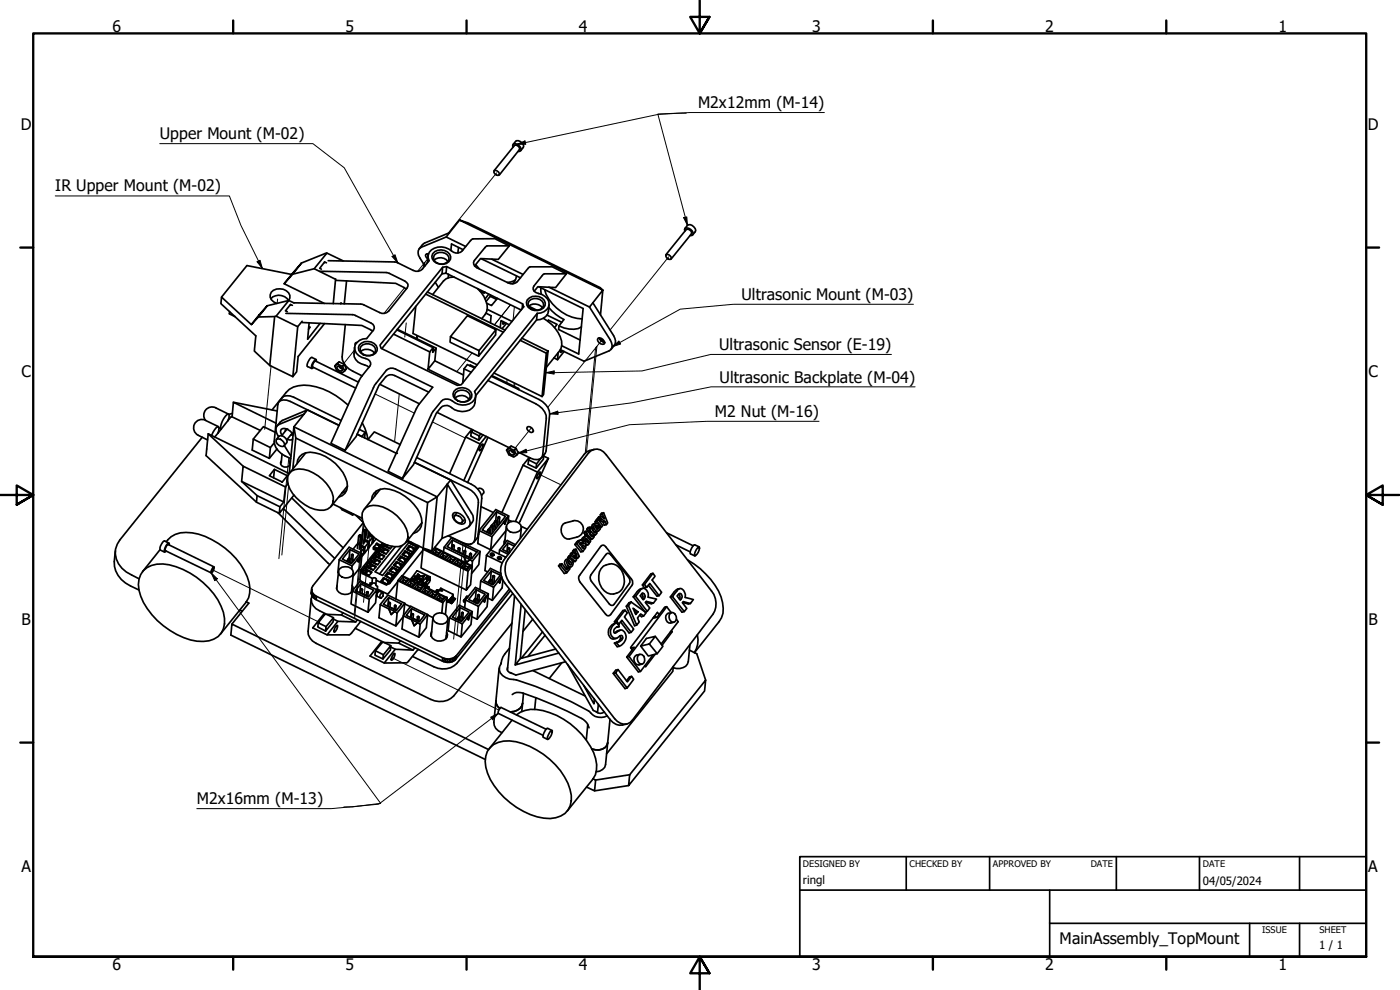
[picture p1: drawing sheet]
<svg xmlns="http://www.w3.org/2000/svg" width="420mm" height="297mm" viewBox="0 0 420 297" stroke-linecap="round" stroke-linejoin="round" font-family="sans-serif">
<defs><g id="words">
<g font-size="4.8">
<text x="33.7" y="9.6">6</text>
<text x="103.7" y="9.6">5</text>
<text x="173.7" y="9.6">4</text>
<text x="243.7" y="9.6">3</text>
<text x="313.7" y="9.6">2</text>
<text x="383.7" y="9.6">1</text>
<text x="209.5" y="32.5">M2x12mm (M-14)</text>
<text x="6.2" y="38.9">D</text>
<text x="47.9" y="41.8">Upper Mount (M-02)</text>
<text x="410.5" y="38.9">D</text>
<text x="16.6" y="57.5">IR Upper Mount (M-02)</text>
<text x="222.6" y="90">Ultrasonic Mount (M-03)</text>
<text x="215.8" y="105.1">Ultrasonic Sensor (E-19)</text>
<text x="6.4" y="113.1">C</text>
<text x="410.7" y="113.1">C</text>
<text x="216" y="114.8">Ultrasonic Backplate (M-04)</text>
<text x="214.6" y="125.1">M2 Nut (M-16)</text>
<text x="6.4" y="187.4">B</text>
<text x="410.7" y="187.4">B</text>
<text x="59.1" y="241.3">M2x16mm (M-13)</text>
<text x="6.4" y="261.7">A</text>
<text x="410.7" y="261.7">A</text>
<text x="318" y="283.4">MainAssembly_TopMount</text>
<text x="33.7" y="290.9">6</text>
<text x="103.7" y="290.9">5</text>
<text x="173.7" y="290.9">4</text>
<text x="243.7" y="290.9">3</text>
<text x="313.7" y="290.9">2</text>
<text x="383.7" y="290.9">1</text>
</g>
<g font-size="3.4">
<text x="241" y="265.4">ringl</text>
<text x="361" y="265.5">04/05/2024</text>
<text x="395.9" y="284.6">1 / 1</text>
</g>
<g font-size="2.7">
<text x="241" y="260.1">DESIGNED BY</text>
<text x="273" y="260.1">CHECKED BY</text>
<text x="298" y="260.1">APPROVED BY</text>
<text x="327.3" y="260">DATE</text>
<text x="361" y="260">DATE</text>
<text x="378.8" y="280.1">ISSUE</text>
<text x="396" y="280.1">SHEET</text>
</g>
</g></defs>
<!-- layer: Tweak Trail (ISO) -->
<g fill="none" stroke="#000" stroke-width=".3">
<path d="M149 51.9l-14.5 18.1M127.4 79.9l.1-1.2-2.2 2.7M128.4 77.6l-1.3 1.6-.1 1.2M200.7 77.1l-17.6 21.9M83.3 89.7l-.1 1.3M121.4 86.3l-6.1 7.7M121.9 96.9l-.4 4.2M153.2 91.4l-4.8 6.1M154.4 92l-.4 4.1M81.3 109.8l-1.9 19M102.3 110.2l-.1 .1M106.4 105.1l-3.3 4.1"/>
<path d="M112.6 118.2l11.7 5.7M119.8 118.2l-1.4 14.3M125 100.6v1M125.3 100.8v.9M141.7 105.9l-4.6 5.6M152.2 113.8l-.1 1.1M154.3 114.9l-.1 1M154.6 115l-.2 1M180.8 101.8l-2 2.6-3.2 31.5M86.7 137.3l-3 30.3M129.8 126.6l9.8 4.8M153.9 135.4l-.1 .1"/>
<path d="M159.5 128.3l-4.9 6.1M164.4 122.2l14.7-18.3-3.1 31.7M86.6 145.8l-2 20.7M109 156.8l-2.7 27.4M109.2 157.3l-2.8 28.2M161.5 142.2l6.8 3.3M63.8 171l31.6 15.5M111.1 160.1l-2 20.6M139 162.9l-2.9 28.9M139.8 163.2l-2.7 27.4M117.5 197.3l32.2 15.7"/>
</g>
<!-- layer: Visible (ISO) -->
<g fill="none" stroke="#000" stroke-width=".51">
<path d="M148.3 51.2a1.18 1.18 0 0 1 1.6 1.2 1.1 1.1 0 0 1-1.2-.1 1.1 1.1 0 0 1-.4-1.1zM148.3 51.2l6.1-7.5a1.1 1.1 0 0 1 1.5 1.2l-6 7.6M153.9 44.2l.2-.9a1.76 1.76 0 0 1 2.2 1.8l-.8 .4M154 43.4l.7-1a1.68 1.68 0 0 1 2.3 1.8l-.7 1M90.5 78.9l-5.2 6.2zM90.5 78.9l7.6-3-3.8 4.7-6.5 1.7M97.4 78.6v.3M98 78.9l-.6-.3-1.5 1.9 .6 .3M98.1 75.9l4.9 2.4M98.5 78.2l19.9 .4 1 .3 4.6 2.2a2.28 2.28 0 0 0 2.7-.3l2.1-2.6a2.86 2.86 0 0 1 2.6-4 5.6 5.6 0 0 1 4.7 1.5 2.35 2.35 0 0 0 2.6-.5l2.5-3 .7-.5 6.6-.1 4.3 2.2h-6.6l-3.8 4.4a1.47 1.47 0 0 0 .7 2.1l9.4 4.6a2.28 2.28 0 0 0 2.8-.4l3.1-3.9 .7-.5h6.6l4.3 2.1h-6.6l-.3 .1-2.8 3.5a1.45 1.45 0 0 0-.1 1.6 1.45 1.45 0 0 0 1.4 .7 3.1 3.1 0 0 1 2.5 4.8l-1.8 1-1.1 .1M128.2 76.1l.3 .6M128.3 76.1l.2 .3"/>
<path d="M128.5 76.8l-.2 2.1M128.6 76.2l-.8 .2-.1 .4 .7 .9M130.2 78.1a2.8 2.8 0 0 1 4.2 .4M130.4 76.5a2.72 2.72 0 0 1 4.3 .6 1.73 1.73 0 0 1-1.7 2.1 2.07 2.07 0 0 1-2.2-.4 2.07 2.07 0 0 1-.4-2.3zM130.5 75.5a3.2 3.2 0 0 1 4.8 1.5 2.68 2.68 0 0 1-4.3 1.9 1.92 1.92 0 0 1-1.3-1.5 1.92 1.92 0 0 1 .8-1.9zM133.9 71.1l5.9 2.9M134 80l-.1 2-1.2 .2M134.9 69.8l-1 1.3-7.5 3.1a2.03 2.03 0 0 0-.4 3.3l1.5 2.3M134.9 69.8l-7.5 3.1-1.6 1.8M137.6 74.3l-.2 1.6M137.9 66l-3 3.8M139 74.9l-3.5-1.7-.2 1.9"/>
<path d="M142.7 79.4l1.1 1.2M144.5 77.6l11.7 5.8M147.6 77.8l9.4 4.5M152.8 73.8l-3.3 4-5.3-.2-1.8 2.2M199.8 76.5a1.1 1.1 0 0 1 1.2 .1 1.1 1.1 0 0 1 .4 1.1 1.11 1.11 0 0 1-1.1-.1 1.11 1.11 0 0 1-.5-1.1zM199.8 76.4l6.1-7.5a1.16 1.16 0 0 1 1.6 1.3l-6.1 7.5M205.5 69.4l-.1-.5 .2-.4a1.83 1.83 0 0 1 2.4 1.8l-.4 .4h-.5M205.5 68.6l.8-1a1.72 1.72 0 0 1 2.4 1.9l-.8 1M68.9 93.5l-.1 .7 1.8 .8M75.4 97.4l-8.9-8.3-.2 2 10.5 9.7-.5 4.5 4.7 4.4M80.2 91.7l-4.8 5.7zM81.3 89.6a3.4 3.4 0 0 1 5.3 .6"/>
<path d="M82.4 95l-1.4 14.7M82.9 94.9l6.4 3.1 1.4-1.6M85.3 85.1l12 5.9M85.8 94l20 .4 5.6 2.6a1.39 1.39 0 0 1 .7 2l-2.1 2.6a3.1 3.1 0 0 0-3.4 3.5 3.8 3.8 0 0 0 3.1 2.5 1.56 1.56 0 0 1 1.3 2.2l-3.2 4.4-8.5 18.8 4.3 2.1 8.8-19.5 3.6-4.5a2.28 2.28 0 0 1 2.7-.4l11.2 5.5-4.2 5.1-.7 1.3-8.5 18.8 4.3 2.2M86.7 90.2l-3.8 4.7-5.4 .2M86.7 90.2a2.45 2.45 0 0 0-.3-2.6 2.45 2.45 0 0 0-2.4-.9 2.25 2.25 0 0 0-2.9 1.6 2.25 2.25 0 0 0 2 2.7M86.7 90.2l-6.5 1.5M86.7 90.2l1.6 .7M87.2 91.4v.2M87.5 82.3l-13.4-2.6-7.6 9.4M87.8 91.6l-.6-.2-1.5 1.9 .5 .2M89.3 98l-1.4 15"/>
<path d="M90.6 96.8l18 .8 3.2 1.8M92.6 98.1l.5 .1-.5 .6M92.8 96.8l-.5 5 3.8-4.8M94.3 80.6l6.5 3.1M95.9 81.4l20 .4 .9 .2 4.7 2.3a1.31 1.31 0 0 1 .7 2.1l-5.6 6.9a2.21 2.21 0 0 1-2.7 .5l-4.7-2.3-.9-.3-20.2-.3M97.4 97.1l-7.9 9.9-.5 4.6-1.1 1.4-6.9-3.3M100.7 83.8l-.7 7.3M100.8 84.1l17.9 .9 3.2 1.7M102.2 91.1l.2-.2-.1 .2M103.6 97.4l-.9 9.6a4.9 4.9 0 0 0 3.2 4.4l2.7 1.4M104 84.3l-.7 6.9M119.1 99l10.9 5.3"/>
<path d="M119.3 98.8l11.6 5.6M124.8 91.9l-.8 8.2 19.2 9.4M127.8 88.3l23.3 11.4M128.3 87.6l23.3 11.4M130.6 84.7l1 1.5M132.8 80.2l1.2-.2 22.8 11.2 .4 .9-18.8 23.3-1.2 .2-22.8-11.1-.4-.9zM132.8 80.2l-.1 2-18.1 22.4M133.9 82l22.5 11M134.6 82.3l-.1 1.1M136.3 83.1l-2.4 .5-.8 .7-3.2 4.1M140.3 94.7l8.5 4.2-5 6.3-8.6-4.2zM143.3 86.6a7.4 7.4 0 0 1 2.7 6.9l-1.4 2.1"/>
<path d="M144.1 87.4l1.2 .5M145.3 87.6v.3l.2-.3M145.9 94l1.5 .7-.2 2.2M145.9 90.3v.2M146.2 92.8l7.5 3.6M146.7 88.3l-1.1 1.3M147.1 88.4v.5M148.8 98.9l-.1 1.6-5.1 6.4 .2-1.7M149 89.8l-1.9-.9-1.2 1.5M149.3 89.5l-1.8 2.2-1.5-.7M151 96.5l-.1 .8 .6-.5M152 97l-1.3 1.6"/>
<path d="M152.8 97.5l-2.4-1.3-.3 2.1M154.7 84l-1.5 .6-1 .2M155 82.8l-.6 1.7-.6 .6M156.8 91.2l-.1 1.4M158.2 90a3.2 3.2 0 0 1 5.4 .9 2.74 2.74 0 0 1-4.2 1.9 2.02 2.02 0 0 1-1.2-2.8zM158.6 91.9a2.87 2.87 0 0 1 4.2 .5M158.7 91.9l2.5 1.2M158.7 90.3a2.72 2.72 0 0 1 4.4 .7 2.19 2.19 0 0 1-1.2 2 2.19 2.19 0 0 1-2.3-.2 1.61 1.61 0 0 1-.9-2.5zM161.2 94l-18.8 23.5a2.83 2.83 0 0 1-2.6 4 5.6 5.6 0 0 1-4.7-1.6 2.35 2.35 0 0 0-2.6 .5l-2.9 3.6-8.8 19.6 3.3-4.2 6.8-15.4 1.4-1.6a2.35 2.35 0 0 1 3.2-.1 4.7 4.7 0 0 0 6.8-.6l.4-2.8M161.2 94l-.2 2-18.3 22.7M161.7 86l13.3 6.6-1.3 13.6-5.1-2.5M162.3 86.3l.1 2"/>
<path d="M163.1 95.5a10.4 10.4 0 0 1 5.5 7.9l-.2 1-.4 .9-4 4.9M163.4 86.9a12.8 12.8 0 0 0 11.4 8.8M164.1 94.5l4.5 2.2M164.4 96.4l.2-.3-.1 .4M164.6 96.1l2.6 1.2-.8 1M164.7 92.3a14 14 0 0 0 4.5 3.6l-1.4 1.9-.2 1.1 6.5 3.1M164.7 86.2l12.2 5.9M164.8 91.4a3.7 3.7 0 0 1-3.8 4.6M167.8 97.8a7.4 7.4 0 0 0 6.7 .3M170 82.2l-3.2 4.1-5.4-.3-1.1 1.4M177.9 90.9l6.2 9.8a2.85 2.85 0 0 1-.7 4.1M177.9 90.9l-1 1.2 6.2 9.9a2.25 2.25 0 0 1-.3 3.3l-7.5 3.1-7.1-3.4"/>
<path d="M177.9 90.9l3-3.9-43-21 2.6 .9 39.6 19.4 .8 .7-.7 7.5M94.9 107.9l-1.3-.7-.9 .9a1.94 1.94 0 0 0-.4 1.9l1.2 .5M94.9 108.4v-.4h-.3a2.97 2.97 0 0 0-1.1 2.5l.5-.2M101.2 110a1.11 1.11 0 0 1 1.1 .1 1.11 1.11 0 0 1 .4 1.1 1.1 1.1 0 0 1-1.1-.1 1.1 1.1 0 0 1-.4-1.1zM101.3 109.2l1.5 .8 .5-.7 .6 1.4-.5 .6-.6-1.3M101.7 109.8l1 .9M101.8 108.6l-1.3 1.2 .6 1.4 1.5 .7 .8-.6M103.3 109.3l-1.5-.7-1.3 1.2M106.4 104.2a3.8 3.8 0 0 0 3.1 5.3l1.2 .7M107.1 102.7l-.5 .4v.5M107.6 114.7l-12.9-6.4a1.76 1.76 0 0 0-.9 1.8l12.9 6.3M107.8 103.6a3.2 3.2 0 0 1 5.4 .9 2.74 2.74 0 0 1-4.2 1.9 2.02 2.02 0 0 1-1.2-2.8z"/>
<path d="M108.2 105.5a2.85 2.85 0 0 1 4.2 .5M108.3 103.9a2.72 2.72 0 0 1 4.3 .7 2.13 2.13 0 0 1-1.1 2 2.13 2.13 0 0 1-2.3-.2 1.68 1.68 0 0 1-.9-2.5zM114 115.3l11.9 5.8M118.1 100.3l10.9 5.3M128.5 110.8l9.5 4.7M128.7 117.7l-10.2-5a2.28 2.28 0 0 0-2.7 .4l-2.1 2.5-6.8 15.4-3.3 4.1M129 105.6l-.5 5.2 2-2.5 8.6 4.2M129 105.6l1-1.3-.1 1.4 1-1.3-.4 3.9M135.2 101l-.1 1.7 8.5 4.2M136.2 117.5a3.2 3.2 0 0 1 5.4 .8 2.68 2.68 0 0 1-4.2 2 1.98 1.98 0 0 1-1.2-2.8zM136.6 119.4a2.8 2.8 0 0 1 4.2 .4M136.7 117.8a2.72 2.72 0 0 1 4.3 .7 2.19 2.19 0 0 1-1.1 2 2.19 2.19 0 0 1-2.4-.2 1.61 1.61 0 0 1-.8-2.5z"/>
<path d="M139.3 110.7l2.1 1M141 109.7l.2-.2 1.4 .7M142.4 110.4l-2.1-1-1 1.3-.4 4.2M146.4 114.2l14.4 6.9a5.3 5.3 0 0 1 3.2 4.4l-1.1 11a1.87 1.87 0 0 1-2.6 1.3l-4.9-2.2M147.4 112.9l14.4 7a5.5 5.5 0 0 1 3.2 4.3l-1.1 11-.3 .9-1 1.2M147.6 112.7l8 3.9v.3M148.3 111.9l14.4 7.1M155.6 116.6l-.1 .2M156.1 102.1l7.9 3.9M156.6 101.5l7.9 3.8M164.5 105.3l-1.4 13-.4 .7 1.3-13zM167.5 105.8l-.2 2.1"/>
<path d="M168.3 105l-.1 .7 .6-.5M169.3 105.5l-2 2.4-1.1-.5M179.5 101.5a1.46 1.46 0 0 1 1.8 1.7 1.41 1.41 0 0 1-1.8-1.7zM179.8 101.4a1.7 1.7 0 0 0 1.6 1.3l-1.5-1.3M60.7 131.2l-24.8 30.8a6.8 6.8 0 0 0 3.6 10.5l2.2 1.2M61.7 126.1a2.51 2.51 0 0 0-3.3 1.1 2.51 2.51 0 0 0 1.1 3.4l2.8 1.4M61.7 126.2l3.8 1.8M62.5 130.2l10.5 9.7M64.7 122.4l3.9 1.9M64.8 122.4a2.51 2.51 0 0 0-3.1 .6 2.51 2.51 0 0 0 0 3.1M65.4 130l.3-.9-.1-1a2.1 2.1 0 0 0-1.7 1.7l-.4 .9M65.4 130l-.9 1.1"/>
<path d="M68.4 126.2l.4-1.4-.1-.5-.2-.1-.8 .6-1 1.6a2.27 2.27 0 0 0-.3 2.3l-.7-.3M68.4 126.2l1-1.2 8.7 4.1M68.4 126.2l-3 3.8M69.7 125l.3-4.3 12.9 6.3M69.7 124.1l-1 .2M70 120.7l13.2 2.6M76 131.7l5.2 2.6M82.6 129.7l-3.5-1.7-3.1 3.7-.3 3.4 5.1 2.4 .4-3.2 1.1-1.4M82.9 131.9l.8-1a1.72 1.72 0 0 1 2.3 1.9l-.7 1M83.1 131.7a1.82 1.82 0 0 1 2.2 2.1 1.81 1.81 0 0 1-2.4-1.7zM83.1 134.7l-2.3 2.8M83.7 120.6l1-1.3a3 3 0 0 1 3.4-.1l14.3 7"/>
<path d="M84.4 138.4l-.2 .5a1.55 1.55 0 0 0 1.2 1.2 1.55 1.55 0 0 0 1.7-.7M84.6 136.3l-.2 2.6M85.3 133.7l2 3.2M86 128.7l-.3 .3-.1 .4M86.1 128.8l-1.6 1.9M87 138.6l.1 .3M87.1 137.5l-.2 1.7M87.6 130l-1.6 2M87.8 130.1l-.2 .4-.4 .1M87.8 131.7l-.4 .3-1.2-.2M87.9 130.5a2.79 2.79 0 0 0-3.5-1.7l-.1 1.1 .3 .7M88.2 128.1l.6 3.3-.9 9.3"/>
<path d="M88.2 128.1l43 21-2.9 1.7-39.5-19.4M88.2 128.1l-1.4 13.9M89.2 139.1a3.8 3.8 0 0 1 5.4-3.2 12.9 12.9 0 0 1 9.5 8.7 3.6 3.6 0 0 1-2.4 4.5M91.2 124.3l-7.5 3.1a2.39 2.39 0 0 0-.1 3.6M91.2 124.3l1.1-1.3-7.6 3.2-1.6 1.6M91.2 124.3l-3 3.8M91.7 135.9h.1M91.8 135.9l-4.9 6M101.7 127.6l-14.6-7.2a2.95 2.95 0 0 0-3.5 .2l-.2 .8-1.1 11a6.3 6.3 0 0 0 4.9 5.2M104.5 121.5a18.8 18.8 0 0 0-15-5.8l-1.4 .4-1.3 .7-5.1 6.2M107.8 128.8l1.8 .9M108.7 126.9l.8 1.7 .9 3.3 1.9-2.3 7.8 3.8"/>
<path d="M109.4 131.4l.2-1.7-1 1.3-1.4-.7 11.7 5.7M125 137.3l16.4 8a5.3 5.3 0 0 1 3.2 4.2l-1.1 11.1-.3 .9-1 1.2M131.2 123.7l21.5 10.6M139.8 131.1l4.3 2.1M141.6 128.8l-1.8 2.3-4.9 11M141.9 129l-.5 .6-.1 1.3 2.4 1.2 .1-1.3-2.4-1.2M144.3 130.2l-.5 .6M144.6 133.4l.2-.2a1.52 1.52 0 0 1-.7 2h-.2a2.13 2.13 0 0 1 .7-1.8zM145 130.5l-1.3 1.6M145.9 130.9l-1.8 2.3-4.9 11M146.4 131.2l-6.1 13.6M152.7 135.2a1.1 1.1 0 0 1 1.2 .1 1.1 1.1 0 0 1 .4 1.1 1.18 1.18 0 0 1-1.6-1.2z"/>
<path d="M152.9 134.5l1.5 .7 .5-.7 .7 1.4-.5 .7-.7-1.4M153.2 135.1l.7 .7 .5 .1M153.4 133.8l-1.4 1.3 .7 1.3 1.5 .7 .9-.5M154.9 134.5l-1.5-.7-1.4 1.3M158.2 128.2a1.21 1.21 0 0 1 1.3 .1 1.21 1.21 0 0 1 .4 1.4 1.37 1.37 0 0 1-1.7-1.5zM158.8 137.3l-1.8 2.3M159.1 137.4l-.5 .6M162.3 137.5l-1.3 1.7-.1 1.2-2.4-1.1 .1-1.3 2.4 1.2M163.1 136.8l1.5 .7M163.2 136.5l-.1 1.3-2.2 2.6M176.6 135.9a3.2 3.2 0 0 1 5.3 .5l31.7 40.9a6 6 0 0 1 .4 7l-24.2 31.8a3.2 3.2 0 0 1-5.3-.5l-31.7-40.9a6.2 6.2 0 0 1-.3-6.9zM178.3 134.9l-2.2 .7-.8 .7-24.2 31.8a6 6 0 0 0 .5 7l31.5 40.8a4 4 0 0 0 5.1 1.3"/>
<path d="M72.5 144.4l.5-4.5 12.7 6.2M72.5 144.4l4.7 4.3 6.8 3.4M72.5 144.4l12.7 6.2M77.2 148.7l-.2 2M82.4 140.8l3.8 1.9-1.5 1.9-3.9-1.9zM82.4 140.8l-.3 2.6M83.4 153.8l15.6 15.6M85 152.6l15.5 15M86.4 145.1l-.7 1-.5 4.5M86.8 142.1l-24.3-11.9-.7 6.5 15.2 14 6.8 3.3M86.8 142a4.2 4.2 0 0 1 4.3-1.2 11.9 11.9 0 0 1 8.9 8.3 3.3 3.3 0 0 1-4.1 4 12.3 12.3 0 0 1-9.4-7.7l-.1-2.4zM87.6 149.4l15.4 15"/>
<path d="M88.2 148.6l-4.4 5.4 .2-1.9 1.2-1.5M99.9 151.2l8.7 4.3M102.1 152.3l.6 .7 3.2 1.5 .2-.3M103.9 147.2l-1.2 .6M104.3 145.8l-4.9 6.1M105.3 153.8l.6 .7M106.9 154.7l2.1 1.9M109 156.8l-15.1 19a2.88 2.88 0 0 0-.4 2.5v-1.5M109.2 158.9l.6 .2-.4 3.8M109.3 158.9l-.4 .3 .6 .3-.1-.4M109.5 159l-.2 .1M109.9 152.3a7.5 7.5 0 0 1 8 1.4 9.7 9.7 0 0 1 4.5 7.5 3.4 3.4 0 0 1-4.1 2.8 11.9 11.9 0 0 1-9.5-7.7 3.3 3.3 0 0 1 1.1-4z"/>
<path d="M110 159.8l-.1 .4-.2-.1 .2 .2M110 159.9v.1M110 158.9l-.2 2.5M110.6 159.5l-.2 2.2M110.8 159.8l-.1 1.4M111.5 150a3.9 3.9 0 0 1 5.4-3.2 13.2 13.2 0 0 1 9.6 8.7 3.6 3.6 0 0 1-2.5 4.6M112.8 147.4l-.3 1.4M114.1 146.8l-4.8 6M126.6 156.9h.1M126.6 156.8l-4.9 6.1M128.3 150.8l-1.3 13.7M134.2 145.3l6.3 9.9a2.07 2.07 0 0 1-.4 3.2l-7.4 3.1z"/>
<path d="M135.3 144l-10.9-5.3 16 7.8a5.3 5.3 0 0 1 3.2 4.3l-1.1 11.1a1.8 1.8 0 0 1-2.6 1.3l-5.3-2.4M136 154a2.7 2.7 0 0 1 3.6 2.8 1.74 1.74 0 0 1-2.6-.2 2.01 2.01 0 0 1-1-2.6zM136.5 154.7a1.76 1.76 0 0 1 2.2 2 1.74 1.74 0 0 1-2.4-1.6zM137 154.1l-.7 .8M139.3 156l-.6 .7M140.8 158l.9-1.3a2.47 2.47 0 0 0-.2-2.8l-6.2-9.9-4.1 5.1-1.6 16.2M143.4 146.8l.2-.2a1.16 1.16 0 0 1 1.6 1.3l-.7 .7M143.6 159.3l.2 .1M143.7 159.7h.1M143.7 159.8l-.1 .2M143.8 159.2l3.8 1.8-.3 4-3.9-1.9zM144.3 152l3.8 1.8"/>
<path d="M146.4 158.9h.5l-.3 .3zM146.4 159.1l-.4 .5M146.4 159v.8M146.7 158.9h.1M146.9 159.1l-.1 1M147.4 157.7h.6l-.1 .2h-.3zM147.4 157.8l-.8 1M147.4 157.7l-.2 2.4M147.7 157.7h.1M148 157.8l-.2 2.1M148.5 156.4l.2-.1 .2 .3h-.3zM148.5 156.6l-.9 .9"/>
<path d="M148.5 156.4l-.3 2.5M148.7 156.4h.1M148.8 156.1l.6 .3M148.8 156.1l-.1 .2M149 156.5l-.3 2.2M149 153.6l2.7 1.3-4.3 5.4-2.7-1.3zM149 153.6l-.2 2.5M149.5 155.2l.2-.2 .2 .1v.3zM149.5 155.2l-.3 2.4M149.7 155.1h.1M149.8 156.6l.4 .2M150 155.2l-.3 2.2"/>
<path d="M151.8 159.2l-4.5 5.8M152 157.9l-.6 5.2M152.1 155.4l-.6 1.8M152.1 155.4l-.9 1.2M152.4 157a2.46 2.46 0 0 1 4.1 1.2 2.21 2.21 0 0 1-3.4 1.4 1.56 1.56 0 0 1-.7-2.6zM152.5 157l.2-2.2-.6 .6-.6 1.9-.3-.7-3.6 4.4M152.5 156l1 .4M152.7 154.8l-3.9-1.9-5 6.3M154.7 156.4l6.6-14.7 3.3-4.2-8.8 19.5M156.4 157.9l1.8 .9M156.5 158.4l-.4 3.1M161.3 141.7l-4.3-2.1-6.4 14.2"/>
<path d="M161.8 141.8l.3-.2a1.88 1.88 0 0 1-1 2l.1-.7zM172 156.3a2.51 2.51 0 0 1 3 1.8 2.51 2.51 0 0 1-1.8 3l-2.3 .6a2.59 2.59 0 0 1-2.4-1.9 2.59 2.59 0 0 1 1.2-2.9l2.3-.6M175.9 159.8l.4 .5-.7 .1M176.3 159.3l-.4 .5-.6 .1M176.4 159.4l.6-.1-.3 .5-.4-.5-.7 .1-.3 .5 .5 1.1M176.4 159.5l.6-.2 .3 .4-.4 .4 .7 .9 .4-.3M176.8 158.6l-.7 .2M177.1 158.2l-.6 .1-.4 .5 .4 .4-.2 .2M177.1 158.2l.4 .5 .4-.5 .2 .3-.3 .5 .4 .6 .4 .3 .3-.4 .2 .4-.5 .7-1.6-1.3 .2-.2-.4-.5zM177.2 159.1l-.7 .1M177.2 159.7h.1M177.8 159l.4 .5 .4 .1"/>
<path d="M177.9 158.2l-.7 .2M178.7 157.7h.5l-.4 .6zM178.8 157a1.19 1.19 0 0 0-1.3 1.3M179.2 156.4l1.3 1.7-.3 .1M179.2 157.7l-.6 .1M179.3 155.6l.7-.2-.2 .8-.2-.3-.7 .2-.3 .5 .3 .4M179.4 159.4l-1.1 .3 .5-.1M179.5 158l.4-.2-.1 .4M179.6 157.8h.3l.4 .5-.3 .6a.8 .8 0 0 1-.7 .5 .8 .8 0 0 1-.7-.4 1.26 1.26 0 0 1 .3-2l.9 .6-.8 1 .5 .1 .3-.5M179.6 155.9l-.4 .5-.6 .2M179.8 158.2l-.6 .2-.1 .3M180 155.4l.3-.5a1.37 1.37 0 0 0-1.2 1.2"/>
<path d="M180.1 156.1l.9 .6 .4 .9 .6-.2-.3-.9M180.8 154.3l.6 1.4-1.1-.8-.2-.4 .4-.5 .7-.2 1.2 3.1-.4 .5M181 156.7l.7-.2-1.7-1.1 .3 .5-.3 .6 .9 1.2-.4 .4M181.2 153.8l-.4 .5-.7 .2M200.1 159.9l7.9 3.9M34.6 165.3a8.6 8.6 0 0 0 1.8 8.5l1.3 1.1 4 2.1M43 171.2a9 9 0 0 1 9.8-1.2 23 23 0 0 1 14.3 13.8 6.2 6.2 0 0 1-4.4 8.5 16 16 0 0 1-11.7-3.1 21 21 0 0 1-9.3-12.1 6.7 6.7 0 0 1 1.3-5.9zM48 165l-5.2 6.5M49.9 162.5a7.3 7.3 0 0 1 7.8-2.6 22.6 22.6 0 0 1 17 14.8 7.1 7.1 0 0 1-.8 5.9M50.7 162.9l-1.3-.6-.9 .9a1.94 1.94 0 0 0-.4 1.8l1.3 .7M50.8 163.5l-.1-.6a2.99 2.99 0 0 0-1.4 2.7l.6-.3M64.1 170.2h.2v.3a1.45 1.45 0 0 1-1 1.4l.2-.9z"/>
<path d="M64.3 170.1l-13.8-6.7a1.78 1.78 0 0 0-.9 1.8l13.8 6.7M93.4 179.6l-.9 9.8a3.9 3.9 0 0 0 2.4 3.6l34.4 16.9a5.9 5.9 0 0 0 6.8-1.1l17.6-21.9M93.5 177.3l.1 1.4-.1-.4M93.6 178.8a3.5 3.5 0 0 0 2.3 4.4l1.8 .9M93.7 177.7l.2 .3-.1 1.1-.2-.4M93.9 178l.3 .4-.1 1-.3-.3M94.2 178.4l.4 .3-.1 1-.4-.3M94.6 178.7l.4 .2-.1 1-.4-.2M95 178.9l37.8 18.4v1.1l-37.9-18.5M101.2 175.8a2.31 2.31 0 0 0 3.1 2.5l.9-.3 .5-.6M101.6 171.5l-.6 5.2M102 170.6a2.46 2.46 0 0 1 4 1.2 2.21 2.21 0 0 1-3.3 1.4 1.56 1.56 0 0 1-.7-2.6z"/>
<path d="M104.5 167.7h.5l-.4 .2zM104.5 167.8l-.5 .6M104.5 167.8l-.1 .8M104.7 167.7h.1M104.8 167.4l.5 .4M104.8 167.4l-.1 .2M105 167.8l-.1 1M105 164.9l2.8 1.3-2.3 2.9-2.8-1.3zM105 164.9l-.2 2.5M105.5 166.4h.5l-.1 .3h-.3zM105.5 166.5l-.2 2.4M105.5 177.3l.1 .3"/>
<path d="M105.6 170.7l.1-.9-3.9-1.9-.3 4M105.6 176.6l.3 .6M105.7 175.6l.2 .5v1.1M105.7 169.8l1.5-1.9 .4 .7 .6-1.9 .4-.6-.3 3.9-2.3 2.9M105.7 166.4h.1M105.7 177.3l-.4 3.9 5.1 2.5M105.7 177.3l5.1 2.5M105.9 167.9l.3 .2M106 166.5l-.2 2.2M106 171.9l-.5 5.8M107.1 163.3l-1.1 1.5M107.3 164.6l.3-3.8 .3-.3 .6 .2-.4 .4-.3 3.7"/>
<path d="M107.4 163.4l-.3-.1 .3 .1M107.4 163.1l-.1 .3M107.4 163v.2M107.9 160.5l.6 .2-.4 3.8M108 177.7l.2 .1M108.1 160.6l-.5 .2 .5 .3v-.4M108.1 160.6h-.1M108.1 166.6l-.6 1.9M108.1 165.8l1.2-1.4-.2 2-.5 .6M108.2 166.7l-1 1.2M108.2 163.8l1 .5 .3-.2M108.2 163.9l1 .4"/>
<path d="M108.2 163.5l1.3 .6M108.3 175.2l3.8 1.9-1.5 2-3.9-1.9zM108.3 175.2l-.4 2.6M108.3 176.8h.4l.1 .2zM108.3 171.1l-.3 2.7 .3 .5M108.3 176.8l-.2 1.1M108.3 174.4l2.8 1.3M108.4 161.7v.1M108.5 163l.4-3.8 .3-.3 .6 .2-.3 .4-.4 3.7M108.6 176.8h.1M108.5 171.4l.2 .7 3.1 1.4-.2 1.6-.5-.2v.8a1.13 1.13 0 0 1 1.7-.5M108.6 161.8l-.2-.1 .2 .1"/>
<path d="M108.6 166.1l-3.8-1.9-3 3.7M108.6 161.5v.3M108.6 161.5h.1M108.6 161.5v.1M108.6 178l1.3 .7M108.7 161.4l-.1 .1M108.7 171.1l.2 .7M108.8 176.9l-.2 1.3M108.8 175l-.8-.5-2.3 2.8M108.8 174.9l4.3 2.1M108.9 171.8l-.1-.7 .3 .7M108.9 171.8l1.8 .8"/>
<path d="M108.9 171.6v.1M109.2 166h.1M109.5 170.2a1.28 1.28 0 0 1 0 1.8M109.5 161.8l1.3 .7M109.5 170.2l-.7 .9M109.5 170.1v.1M109.6 170.1l.2 .6M109.6 170.3l-.7 .9M109.7 160.1v.1M109.7 170.7h.1M109.8 170.9l1.7 .8M109.8 170.8l-.8 .9"/>
<path d="M109.9 171.5l.2 .1M110 172.3l.5 .2M110 177.7l-.1 1M110 169.5l.4 .7M110 169.5l.7-.9 .4 1.4M110.2 177.5l.3 .3-.5-.1zM110.2 170.2l1.9 .9M110.3 177.6h.1M110.4 178.9l.2 .1M110.4 164.4l.2 .1M110.5 177.7l-.1 1.3M110.6 162.8l-.2 2-1.1 1.2 .2-1.9z"/>
<path d="M110.7 160.6l1.1 .5 .2-.1M110.7 160.6l1.1 .5M110.7 168.5l.1 .1M110.8 162.5l-.3 .2-1-.5 1 .5M110.8 160.3l.8 .3M110.9 168.5l.1 .6M110.9 168.6l-.7 .9M111.1 169.2l-.7 .9M111.1 169.3l1.7 .8M111.1 169.9l.3 .1M111.1 170l-.4 .4M111.3 170.7l.5 .2"/>
<path d="M111.3 170a.79 .79 0 0 1 1.3 .3M111.3 170l-.4 .5M111.4 171.9a.8 .8 0 0 0-1.4-.3l-.3 .5M111.5 168.6l-.2-.7 .3 .7M111.5 168.6l1.8 .9M111.6 168.5l.7-.9 1.8 .9M111.7 162.8l.2 .1M111.8 173.5l.8-.1 .4 .3-.1 .4M111.9 161.1l-.3 2-1 1.4 .2-2zM112 166.9l.1 .1M112.1 161.1l-.2 1.8 .9-1.2M112.1 166.9l.2 .7"/>
<path d="M112.1 167.1l-.7 .8M112.3 164l1 .6M112.3 164l-.2 .3M112.4 168.3l-.4-1.3-.7 .9 .2 .7M112.4 168.3l.2 .1M112.4 168.3l-.4 .5M112.5 169.1l.5 .2M112.6 166.3l.7-.9a1.48 1.48 0 0 1 0 1.8M112.6 166.4l.2 .6M112.8 166.8l-.1 .1M112.9 163.2l1.1 .6zM112.9 163.2l.2-.2 1.1 .6"/>
<path d="M112.9 167l-.3-.7 .2 .6 1.8 .9M112.9 163.3l-.6 .7M112.9 178.8l.1 .1M113 178.9h.1M113.1 177l-.4 3.9-2.3 2.8 .4-3.9zM113.2 164.9l-1.1-.6-.1 .5 .9 .3M113.3 165.3v.1M113.4 177.2l-.4 .4M113.5 165.3l.1 .6M113.5 165.5l-.8 .9M113.5 177.2l.2 .1a1.5 1.5 0 0 0-.7 1.6M113.7 166.7l.2 .1"/>
<path d="M113.8 167.4l.5 .3M113.9 164.6l.7-.8 .1 .1 .3 1.2-.4 .5M113.9 164.7l.1 .6M113.9 163.8l-.7 1M114 168.6a.83 .83 0 0 0-1.4-.1l-.3 .4M114 165.3l-.1-.7 .1 .1 .2 .7M114 165.3l1.9 .9M114.2 163.6l-.2 .2M114.4 174.4l1.8 .9M114.6 163.7v.1M114.7 177.8l-1-.5-.6 .9-.1 .7 1 .4M114.7 162.9l-6.4 8v.3l.2 .2"/>
<path d="M114.7 163.6l.2 .7M114.7 163.9l-.7 .8M114.8 174.6l.5 .3M114.9 164.5l1.7 .8M114.9 164.4l-.7 .9M114.9 178.8l-.5 .6M115 178.8v.1M115 165.1l.2 .1M115 178l-.1 .7M115.1 178.1l-.4-.3a1.54 1.54 0 0 0-.7 1.6h.5M115.1 165.8l.5 .3M115.1 173.3l-.8 1.1 1.9 .9"/>
<path d="M115.1 173.8l.1-.3 1.7 .8M115.1 173.3l-.8 1.1M115.1 173.8a1.11 1.11 0 0 1 1.4 1l-.4 .4M115.1 173.3l1.9 .9M115.1 173.8l-.5 .7M115.2 163.1l.1 .7M115.2 165.2a.8 .8 0 0 1 1.3 .3M115.2 165.2l-.4 .5M115.3 167.1l-.7-.6-1.1 .8M115.3 163.8l-.2-.7-6.6 8.3M115.3 163.2l.2 .6M115.3 163.8l1.9 .8"/>
<path d="M115.4 166.9l-1.8-.9-.7 .9M115.7 172.8l1.8 .9M115.7 163.4l-.3 .3M115.9 172.9l.6-.7a1.13 1.13 0 0 1 1.3 1l-.4 .5M116.1 173l.5 .3M116.2 163.6l-.3 .4M116.3 175.2l-.3 .4-3.1-1.5-.1 1.5 .5 .3v.9l2.7 1.3 .6-.1M116.4 164.3l.5 .2M116.4 172.3l.1-.4 1.7 .8M116.4 171.7l.1 .2-.9 .9M116.5 163.6l-.4 .5M116.5 174.7h.1"/>
<path d="M116.6 174.9l-.4 .4M116.6 179.3l3.9 1.9-1.6 2-3.8-1.9zM116.6 179.3l-.3 2.6M117 171.2l1.7 .9M117.2 171.3l.5-.7a1.03 1.03 0 0 1 1.4 1M117.3 171.4l.6 .2M117.3 174h-.1l-.7 .9M117.3 173.8l-.1 .2M117.7 163.9l-.5 .7-1.9-.8-.4 .5 1.8 .8-.8 1.1-1.9-.9-.4 .6 1.8 .9-.8 1.1-1.8-.9-.5 .5 1.9 .9-.9 1.1-1.8-.9-.4 .5 1.8 .9-.9 1.1-1.8-.9-.4 .5 1.8 .9-.9 1.1-1.8-.9-.2 .3M117.7 170.7v-.4l1.7 .8M117.7 170.1l-.9 1.1M117.7 173.2h.1"/>
<path d="M117.9 173.3l-.4 .4M118.2 172.6l-1.8-.9-.8 1.1 1.9 .9M118.2 169.6l1.8 .9M118.6 169.8l.5 .2M118.6 172.5l-.2-.1-.7 .8M118.6 172.3l-.1 .1M119 169v-.4l1.7 .9M119 168.5l-.9 1.1M119 169a1.03 1.03 0 0 1 1.3 1M119 169l-.6 .7M119.1 171.5v.1M119.1 171.6l-.4 .5"/>
<path d="M119.1 171.7l-.4 .4M119.3 174.6l-2.7 3.4M119.4 174.2l1.2-1.5 11.2 5.5M119.4 174.2l13.5 6.6M119.4 174.2l-.6 5.6M119.6 171l-1.9-.9-.9 1.1 1.9 .9M119.6 168l1.7 .9M119.9 168.2l.5 .3M119.9 170.8l-.8 .8M119.9 170.6l-.1 .2M120.3 167.4v-.3l1.7 .8M120.3 166.9l-.9 1"/>
<path d="M120.3 167.4a1.11 1.11 0 0 1 1.4 1l-.4 .4M120.3 167.4l-.5 .7M120.3 169.9l.1 .1M120.3 170l-.3 .5M120.5 170.1l-.5 .4M120.6 174.5l1.1 .6M120.7 163.6l-6.8 8.6M120.8 169.4l-1.8-.9-.9 1.1 1.9 .9M120.8 166.4l1.8 .8 .4-.3M121 173.1l1.6 .8-.9 1.2-1.7-.8zM121 173.1l.1 .8M121.1 173.9l-.5 .6-.6-.2"/>
<path d="M121.1 173.9l.8 .4M121.1 173.9l-.1 .8M121.2 169.2l-.9 .8M121.2 166.6l.5 .3M121.2 169l-.1 .1M121.5 165.8l.1-.3 1.7 .8M121.5 165.3l.1 .2-.9 .9M121.5 165.8a1.24 1.24 0 0 1 1.4 .9M121.5 165.8l-.5 .7M121.6 168.3h.1M121.7 168.5l-.4 .4M122 164.8l1.9 .9"/>
<path d="M122.1 162.4l1 .6 .3-.3M122.1 167.8l-1.8-.9-.9 1 1.9 1M122.2 175.4l.6 .2 .5-.6-.1 .8M122.3 164.9l.6-.7a1.08 1.08 0 0 1 1.3 .9M122.3 162.2l4.7 2.3M122.4 167.6l-.8 .9M122.5 165l.5 .2M122.5 167.4l-.1 .2M122.6 162.3l.5 .7M122.6 173.9l-.7 .4-.4 .6M122.7 162.7l-7.9 9.9-2.2-1 6-7.5M122.8 175.6l1 .6"/>
<path d="M122.8 164.2l.1-.3 1.7 .8M122.8 163.7l.1 .2-.8 .9M122.9 166.7h.1M122.9 166.7l-.3 .5M123.1 174.2l1.7 .8-1 1.2-1.6-.8zM123.1 174.2l.2 .8 .8 .4M123.3 163.2l1.9 .9M123.4 166.2l-1.9-.9-.8 1.1 1.9 .9M123.6 162.8l-.3 .4 1.9 .9M123.6 173.8l.2-.1 .2 .1-.2 .2zM123.6 173.8l.2 .2M123.7 173.6l-.3 .3 .9 .5"/>
<path d="M123.7 173.6l.8 .2-.2 .6M123.7 173.6l.4-.1 .5 .4M123.7 173.6l-.3 .3M123.7 162.9l-.3 .3M123.8 163.4l.5 .2M123.8 166l-.2-.1-.7 .9M123.8 165.8l-.2 .2M123.8 162.9l-.2 .4M124 174.1l.1 .1M124 174v.1M124 173.7l-.2 .3M124.1 175.4l-.5 .6"/>
<path d="M124.1 165.1h.1M124.2 165.1l-.4 .6M124.3 172.9l.6 .1-.4 .3zM124.3 172.9l.6 .1M124.3 174.3v.1M124.3 165.3l-.4 .4M124.3 176.5l.7 .1 .5-.5-.1 .7M124.4 173.9l-.3 .3M124.4 173.9l-.4 .1 .1 .2M124.7 164.6l-1.9-.9-.8 1.1 1.9 .9M124.8 173.6l.1 .6M124.8 173.4a1.15 1.15 0 0 0 .7 1.1 1.15 1.15 0 0 0 1.2-.1"/>
<path d="M124.8 173.4l2 1zM124.8 173.5l-.1 .2M124.8 175l-.7 .4M124.9 173.2a1.17 1.17 0 0 1 1.5-.4 1.17 1.17 0 0 1 .6 1.4 1.18 1.18 0 0 1-1.5 .4 1.18 1.18 0 0 1-.6-1.4zM124.9 173.5l2 .8M125 173.8l.2 .1zM125 173.2v.1M125 176.6l.8 .5M125 173.1l2.1 1M125 164.4l-.2-.1-.7 .9M125 173.9h.2M125 164.2l-.1 .2"/>
<path d="M125.2 173l-.4 .5M125.2 173a1.18 1.18 0 0 1 1.2-.1 1.18 1.18 0 0 1 .7 1.1M125.2 173l1.9 1M125.2 164.1l.2-.4-9.1 11.5M125.2 173l-.1 .1M125.3 174.7l.6 .1M125.3 172.3l.6 .3-.7 .1zM125.3 175.2l1.7 .8-1 1.3-1.7-.8zM125.3 175.2l.2 .9 .8 .4M125.3 163.7l-.2 .3M125.6 173l.3 .1zM125.7 173.1l.1 .1"/>
<path d="M125.9 172.6l-.6-.3-.1 .4M125.9 163.9l-8.9 11.2-.7 .1M125.9 174.8l-.6-.2 .1 .4M125.9 174.8l-.4 .3M126.3 175.4l.6 .2-.5-.2M126.3 175.4h.1M126.5 175.2l.6 .2-.4 .1zM126.5 175.2l.5 .2-.3-.2-.1 .2M126.6 177.5l.6 .2 .4-.6v.8M126.7 175.4v.1M126.7 175.5h.1M126.8 174.4l-.2 .1"/>
<path d="M126.8 172.8l.6-.1-.1 .5zM126.8 174.8l-.1 .3 .4-.2 .2 .2-.3 .1 .2-.2-.3 .2-.3-.1zM126.8 175.2l-.4 .1M126.8 175.2h.1M126.9 175.3h.1M126.9 174.9l-.3 .2 .5-.2 .2 .2M126.9 165.1l-6.1 7.7M126.9 175.4h.1M126.9 164.8l-.5 5.6 13.6 6.6M126.9 164.8l13.6 6.6M127 173.3l.2 .5M127 175.4h.1"/>
<path d="M127 176l-1.2 1.1 .2 .2M127 164.5l2.6 .8M127.1 175.2h.1M127.1 173.8v.3M127.1 175.2h.2M127.1 164.5l-.2 .3M127.2 177.7l1 .6M127.4 172.8h-.7M127.5 176.3l1.7 .8-1 1.2-1.6-.8zM127.5 176.3l.1 .8 .9 .4M127.6 164.8l1.6 .9 .3-.4M127.6 164.8l.7 .1"/>
<path d="M127.6 176.1l.4-.9 .2 .2-.1 .7 .3-.2 .4 .2-.3 .4M127.6 164.7v.1M127.7 175.6l.1 .6M128 173.4l.3 .4-.3-.3-.3 .2zM128 173.4h.1M128 174.6l-.4 .5M128 173.5l.3 .3M128 173.4l-.3 .3M128.2 173v.4l.2-.2-.1 .2 .2 .1 .2-.2-.2 .3-.5-.3zM128.2 174.3l-1.1 1.5M128.2 173l-.2 .3M128.2 165l1 .7"/>
<path d="M128.3 173.4l.2 .1M128.4 173.2l-.2 .2-.1-.1M128.4 173.2v.1M128.5 177.5l-.5 .6M128.6 165v.2M128.7 173.3l-.2 .2M128.7 173.3h.1M128.7 178.5l.6 .3 .6-.6-.1 .8M128.8 176.1v.2M129 173.3l-2 2.5M129 173.2l-2.1 2.6M129 173.2l.1-.1-.2 1.1"/>
<path d="M129 174.2v-.9l-.1 1.3-.8 .9M129 173.3l-.7 1.1M129.1 173.1l-3.9-1.9-2.1 2.7M129.2 177.1l-.7 .4M129.2 165.2l-.2 .3M129.3 178.8l1.1 .6M129.7 177.3l1.7 .9-1 1.2-1.7-.9zM129.7 177.3l.2 .9 .8 .3M129.7 165.9l.7 .2 .5-.6-.1 .8M130.4 166.1l1 .6M130.4 164.3l9 4.4M130.7 177.5v.1"/>
<path d="M130.7 178.5l-.5 .7M130.7 164.6l1.7 .9-1 1.2-1.7-.8zM130.7 164.6l.2 .9 .8 .4M130.9 179.6l.7 .3 .4-.7v.9M131 177.1l.7 .2M131.4 177.7l-.3 .1M131.4 178.2l-.7 .3M131.6 179.9l.8 .4M131.6 177.4l-.5 .1-.3-.2-.1 .2h.8M131.7 165.9l-.5 .6M131.8 178.1l2.2 1.1M131.9 178.4l1.6 .8-.9 1.3-1.7-.9z"/>
<path d="M131.9 178.4l.1 .8 .8 .4M132 177l-1 .1 .3 .2 .5-.1M132 166.9l.6 .3 .4-.7v.9M132.3 177h.2l.3 .3h-.5zM132.3 177.2h.5M132.3 176.6l-1 1.2M132.3 176.5l3.6 1.8M132.4 165.5l-.7 .4M132.6 167.2l.8 .4M132.7 161.5l-3.1 3.8M132.9 165.7l1.7 .8-1 1.3-1.6-.9zM132.9 165.7l.1 .8 .9 .5"/>
<path d="M133.3 164.2l6 2.9 .7 1.7 1-.9 .8 .4-.1 1.4M133.5 179.2l-.7 .4-.4 .7 .2 .2M133.9 179.2h.3M134.1 168l.6 .3 .6-.7-.2 .9M134.6 166.5l-.7 .5-.5 .6 .2 .2M134.7 168.3l1.1 .5M135 179.9l-.5 .7-.4-.3M135.1 166.8l1.7 .8-1 1.2-1.7-.8zM135.1 166.8l.2 .8 .8 .4M135.1 179.9l-.2 .2M135.2 179.7l.8 .8M135.4 179.5l-.3 .3"/>
<path d="M135.4 179.5l-.1 .2M135.5 179.2l.5 .7 .3 .1M135.5 179.2l-.1 .2M135.5 164.6l.2 .1M135.7 179.1l-.1 .2M135.8 162l7.3 3.6-1.6 2-7.3-3.6zM135.8 162l-.4 2.6M135.8 178.9l.2-.3-1.5 1.9v-.5M135.8 178.9l.9 .7M135.8 163.6l.3-.1 .2 .2-.2 .2zM135.8 178.9l-.3 .3M135.8 178.3h.1"/>
<path d="M135.8 163.7l-.1 1.1M135.9 178.3v.6M136 163.6h.1M136.1 168l-.5 .6M136.2 164.9l1.2 .6M136.3 169.1l.6 .2 .5-.6v.8M136.3 163.8l-.1 1.2M136.7 179.6h-.5l-.5-.6 .4 .6 .4 .3M136.7 179.6l-.2 .2M136.8 167.6l-.7 .4M136.9 169.3l1.1 .6M137.3 167.9l1.6 .8-.9 1.2-1.7-.8z"/>
<path d="M137.3 167.9l.1 .8 .8 .4M137.5 164.5h.5l-.1 .2zM137.5 164.5l-.1 1.1M137.7 164.4h.1M137.9 165.7l1.3 .7M138 164.6l-.1 1.2M138.2 169.1l-.4 .6M138.5 170.2l.6 .2 .5-.7-.1 .8M138.9 168.7l-.7 .4M139.1 170.4l.9 .4M139.3 167.1l1.7 .8M139.3 165.3l-.2 1.1"/>
<path d="M139.3 168.6l2.2 1.1M139.3 165.3h.5l-.2 .2zM139.3 167.1l.7 1.7M139.4 179.9l.3 .2M139.4 179.9l-.3 .2M139.4 168.9l1.8 .8-1.1 1.3-1.6-.8zM139.4 168.9l.2 .8 .9 .5M139.4 165.2h.1M139.8 165.4l-.2 1.3 1.3 .5M140 179.2l.3 .1-.3-.2-.6 .8M140.5 179.1l-.4-.2-.1 .2M141 166.2l-.2 1.1"/>
<path d="M141 167.9l-1 .9M141 166.1l.5 .1-.5 .2zM141.2 169.7l-.7 .5-.5 .6 .1 .2M141.2 163.2l-.1 .1M141.2 166h.1M141.3 163.2l-.1 .2M141.5 169.7l.2 .1M141.5 166.2l-.1 1.2 .2 .2M141.7 169.8l-.5 5.6-1.2 1.6 .5-5.6zM142.4 179.8l.2-.2 .2 .2-.1 .2zM142.4 179.9l-.5 .6M142.4 179.8l-.1 .8"/>
<path d="M142.6 179.8h.1M142.7 179.5l.6 .3M142.7 179.5l-.1 .1M142.9 179.9l-.2 1M142.9 177l2.7 1.3-2.3 2.9-2.6-1.3zM142.9 177l-.2 2.5M143.4 178.5l.2-.1 .2 .1v.2zM143.4 178.5l-.3 2.5M143.6 178.5h.1M143.7 160.3l-.2 .2M143.9 178.6l-.3 2.2M144 176.9l.3-2.6 3.8 1.9-.3 3.9-1.4-.7"/>
<path d="M144.1 165.5l-8.6-4.2-2.2 2.9-.2 1.4M144.1 165.5l-.4 3.9-2.2 2.7M144.1 165.5l-2.3 2.8M146 178.7l-.6 1.9M146 178.7l-1 1.3M146.6 178.2l-3.9-1.9-3 3.7M146.9 174.2l-.5 .6M146.9 174.1l-.1 .9M146.9 174.1h.5l-.1 .2zM147.1 174h.1M147.2 166.1l.8-.1 .3 .3-.1 .3-.8 .1-.3-.3zM147.2 173.8l.6 .3"/>
<path d="M147.2 173.8l-.1 .2M147.3 165l4.3 2.2M147.3 165l-1.3 1.6M147.4 174.2l-.1 1M147.4 171.3l2.8 1.3-2.3 2.9-2.7-1.3zM147.4 166.4h.6v.3l-.3 .1zM147.4 171.3l-.2 2.5M147.9 172.8h.5l-.1 .2zM147.9 172.8l-.2 2.4M148.1 172.8h.1M148.3 174.4l.4 .1M148.4 172.9l-.2 2.2"/>
<path d="M149.4 167.2l.8-.1 .3 .2-.1 .4-.8 .1-.3-.3zM149.6 174.4l.9-1.4-.6 1.9M149.6 167.5h.5v.3h-.2zM149.9 165l2.6 1.4M150.3 172.1l-3.1-1.6-2.9 3.8M150.6 173.2l-.6 1.8-.4-.6-1.5 1.8M150.7 168.9l-4.7-2.3-.5 4.6 .9 .4M150.9 174.1l-.2 2.3-2.9 3.7M151.6 161.9l-.3 .6v.7l.2-.3M151.6 167.1l.2 .1M152.1 165.5h.2M152.4 162.9l-.3 2.6"/>
<path d="M152.5 164.5l-.2 1.2M152.5 164.5l.5 .1-.5 .1zM152.5 166.2v.1M152.6 166.2l-.1 .1M152.7 164.4h.1M152.8 176.8l-15.8 19.9M152.8 165.8h.1M153 164.6l-.2 1.2M153.2 177.2l-16.4 20.5M153.9 178.1l-16.8 21a5.9 5.9 0 0 1-6.9 1l-6.4-3.1M154.4 163.9l-2-1-1.6 2 2 .9M154.4 178.8l-2.1 22.3"/>
<path d="M154.7 163.4l-2.5-1.2-2.3 2.8-.1 1.2M168.3 169.7l-.7 .1M168.7 169.1l-.7 .2-.4 .5 1.8 2.3 .7-.2M168.7 169.1l1.4 1.9 .6-.8 .4 .4-1 1.3-1.8-2.2zM170.4 167.9a.71 .71 0 0 1 .6-.3 .71 .71 0 0 1 .6 .5 1.26 1.26 0 0 1-.3 2 1.35 1.35 0 0 1-.9-2.2zM170.6 168.6l.3 .6M170.6 168.3a.83 .83 0 0 1 .8 1.1l-.2 .1-.4-.4zM170.7 170.2l-.6 .1-.3 .3M170.8 167.6a1.33 1.33 0 0 0-1.4 1.2 1.33 1.33 0 0 0 1 1.4M171 167.1l1.7 1.4h-.9M171.3 170.1l-.5 .1M171.4 166.7l-.4 .4-.6 .2"/>
<path d="M171.8 166.2l.7 1.4-1.1-.9-.6 .1-.4 .5 .4 .3M172 165.8l-.2-.4 .4-.5 .6-.1 1.1 2.1-.4 .5M172.1 165.7l-.3 .5-.7 .1M172.5 165.2l.7 1.4-1.1-.9-.7 .2-.3 .4 .2 .4M172.8 164.8l-.3 .4-.7 .2M172.9 167.6l.6-.2-1.1-.9 .6 1.4-.3 .6M173.2 163.2l-.7 .2M173.9 163.1l.3-.3a.4 .4 0 0 1 .3 .4 .4 .4 0 0 1-.3 .4zM173.9 162.2l.6-.2 .4 .5v.6l.3-.2a.99 .99 0 0 1 .3 1.7l-.6 .9-1.7-2.3zM174.2 162l-.8 .4-.9 1 1.8 2.2 .6-.1M174.5 162l.6-.1 .3 .5M174.6 163.9l.1 .2"/>
<path d="M174.9 163.6l.4 .3-.3 .6-.4-.6zM175.1 161.9l.7-.9h.4l1.1 1.3-.3 .5M175.1 162.4l-.2 .6M175.9 160.9a1.59 1.59 0 0 0-1.5 1.1M176.1 161.7l-.3-.1-.4 .8-.6 .1M176.1 161.7l-.5 .1M176.1 161.7a1.07 1.07 0 0 0 .2 1.8l.4-.2 .1-.7v.2M176.1 160.5l.3 .3-.4 .1M176.3 160.3l-.8 .3M176.4 160.8l.2-.2 .9 1.1h.2l.6-.7-.3-.4-.6 .2M176.4 163.5l-.6 .1M176.6 162.4l-.2 .4-.2-.1 .1-.7 .3 .4-.5 .1"/>
<path d="M177 160l.7 .7M177.7 161.7l-.7 .2M178 160.6l-.6 .2M178.6 160.6l-.5 .1M180.3 163.9l.7-.3 .8 .5 7.7 9.6a1.7 1.7 0 0 1 .1 2l-6.3 8.7-.8 .4-.8-.5-7.6-9.7a1.7 1.7 0 0 1-.2-2zM181.1 169.8a3.9 3.9 0 0 1 6.1 3 3.8 3.8 0 0 1-.8 4.3 3.8 3.8 0 0 1-4.2 .8 5.2 5.2 0 0 1-1.1-8.1zM182.1 166.1l.4-.1 .8 .5 5.4 6.7a1.7 1.7 0 0 1 .1 2l-4.5 6.1-.7 .4-.8-.5-5.3-6.8a1.7 1.7 0 0 1-.1-1.9zM190.1 179.1l.7-.2 1.2-1.6a1.24 1.24 0 0 1 1.3-.8 1.24 1.24 0 0 1 1.1 1.2l.1 1.5 2.5 .6-.9 1.2M190.1 179.1l3.4 4.5M190.8 178.9l3.4 4.5-.6 .2M192.5 178.2l.4 .5-.1 .9M192.8 178a1.05 1.05 0 0 1 .8 .9 1.05 1.05 0 0 1-.6 1l-.8-1.2z"/>
<path d="M192.9 176.5a3.9 3.9 0 0 0-2.8 2.6M193.4 175.4l.7 .8-.7 .2-.6-.9 2.5-3.3 .7-.2 .6 .9-.9 1.1 2.9 3.7-.8 1M194.6 175.6l2.6 3.3 .6-.2-2.8-3.6-.9 1.1M196 172l-2.6 3.4-.6 .1M201.8 179l-.6 .1M202.9 163.5l4.2 2.1M203.5 178.5l.4-.4a1.05 1.05 0 0 1 .8 .9 1.05 1.05 0 0 1-.5 1.1l-1-1.3zM203.5 176.9l.5-.3a2.18 2.18 0 0 1 1.6 2.6l2.5 .7-.9 1.2-2.1-.6-.3 .3 1.3 1.7-.7 1-3.6-4.5zM203.6 178.3l.4 .5-.1 .9M204 176.6a3.6 3.6 0 0 0-2.8 2.5l3.5 4.6 .7-.2M206.4 168a21.3 21.3 0 0 1 10.5 12.8 6.3 6.3 0 0 1-1.1 5.7l-7.4 9.3M209.4 164.4l.5-.3a2.82 2.82 0 0 1-1.4 2.7 2.37 2.37 0 0 1 .9-2.4z"/>
<path d="M209.8 164.1l-1.3-.6a2.7 2.7 0 0 0-1.3 2.7l1.3 .6M71.9 183.1l.8 .3M73.9 180.6l.8 .4-5.1 6.2M73.9 180.6l-7.7 9.6M95.5 186.9l2.4 1.1-.2 1.3-2.3-1.2 .1-1.2 2.2-2.8 2.4 1.2-.2 1.3-2.2 2.7M97.2 184.3l.2 .2M97.5 184.3h-.3l-3.3 4.1 4.3 2.1 6.9-.1 3.2-4M100 185.7l1.4 .7M100.1 185.3l-2.2 2.7M100.9 187.8l.3-.2a1.88 1.88 0 0 1-.9 2.1v-.9zM102.4 184.5l4.3 2.1M103 183.9l-.6 .6-4.4-.2"/>
<path d="M106.6 188.5l8.3 4.1M107.3 186l-.6 .6-5.3-.2-3.2 4.1M112.6 195.2l2.5 1.3-.2 1.2-2.4-1.1zM114.4 192.7l.2 .1M114.7 192.7h-.3l-3.3 4.1 4.2 2.1h6.7l.3-.2 3.3-3.8M115.1 196.5l2.2-2.8-.1 1.4-2.3 2.6M116.4 181.8l.2 .1M116.6 182.7l1.8 .8M116.6 180.9v1.1M116.7 180.8l.5 .2-.5 .1zM116.7 182.6l.7 1.7M116.9 180.8h.1"/>
<path d="M117 182.2l1.3 .5M117.2 181l-.2 1.2M117.2 194.1l1.4 .7M117.3 193.7l-2.4-1.1-2.3 2.6M118.1 196.2l.3-.2a1.95 1.95 0 0 1-1 2.1l.1-.8zM118.4 183.4l-1 1M118.4 181.7l.5 .1-.5 .1zM118.4 181.8l-.1 1.1M118.6 181.7h.1M118.8 183l.2 .1M118.9 181.8l-.2 1.3M119.6 193l4.4 2.1"/>
<path d="M120.2 192.3l-.6 .7-4.3-.2M121 185.1l-2.2 2.7M121.5 181l-5.1-2.5-2.3 2.9-.4 3.9 5.1 2.5 .4-3.9-.8-.4-1 .9-.8-1.7-2.5-1.3M121.5 181.2l1.7 .8M121.5 181l-2.3 2.9M121.5 181l-.4 3.6M123.3 185.2l.1 .1M123.5 182.6l3.9 1.9-1.5 2-4-1.9zM123.5 182.6l-.3 2.7M123.6 184.2l.5 .1-.2 .2zM123.6 184.3l-.2 1M123.8 184.1h.1"/>
<path d="M124 185.5l1.2 .6M124.1 184.3l-.1 1.3M124.5 194.4l-.5 .7-5.4-.3-3.3 4.1M125.3 186.9l-1.7-.9 .7 1.7M125.3 185l.5 .2-.5 .1zM125.3 185.1l-.1 1.1M125.3 186.8l-1 1M125.5 185h.1M125.7 186.4l.2 .1M125.8 185.2l-.1 1.2M128.3 184.4l-5-2.5-2.3 2.9-.4 3.9 5.1 2.5 .4-4-.8-.3-1 .9-.7-1.8-2.6-1.2M128.3 184.4l-.3 3.9-2.3 2.9"/>
<path d="M128.3 184.5l1.6 .8-.5 5.6M128.3 184.4l-2.2 2.8M129.4 190.7l-.1 .1M129.4 190.6l-.1 .1M129.5 189.5a2.17 2.17 0 0 0 .5 2.3 2.17 2.17 0 0 0 2.3 .5 1.82 1.82 0 0 0 1.7-2.6M130.4 184.5a2.46 2.46 0 0 1 4 1.2 2.37 2.37 0 0 1-2.1 1.6 2.37 2.37 0 0 1-2.3-1.4v-.7zM132.6 183.9l.3-3.1 1.3-1.6-.5 5.2M132.8 197.3l.5 .2-.1 1.1-.4-.2M133.3 197.5l.6 .2-.2 1-.5-.1M133.9 197.7h.5l-.2 1h-.5M133.9 191.2l.1 .3M133.9 190.7l.2 .5"/>
<path d="M134 180.4l.4 .3M134.4 197.7h.5l-.1 1h-.6M134.4 185.8l-.5 5.8M134.7 180.3l-.3 .4-.4-.1M134.8 180.1l.8 .7M134.9 197.7l.5-.1-.1 1.1h-.5M134.9 185.3l3.8 1.9-.3 3.9-3.9-1.9zM135.4 197.6l.5-.1-.1 1.1-.5 .1M135.6 180.8l-.1 .2-.8-.7 .8 .8M135.6 180.8l-.1 .2M135.9 197.5l.4-.2-.1 1-.4 .3M136 180.5h-.4l-.6-.6 .8 .8"/>
<path d="M136 180.5l-.1 .1M136.3 197.3l.4-.3-.1 1-.4 .3M136.3 180l-.1 .2-.4-.2-.4-.6 .4 .7 .4 .2M136.3 180l-.1 .2M136.7 197l.3-.3-.2 1-.2 .3M137.5 185.2l-.5 .6M137.5 185.1h.5l-.1 .2zM137.5 185.2l-.1 .8M137.7 185.1h.1M137.8 184.8l.6 .4M137.8 184.8l-.1 .2M138 185.2l-.1 1"/>
<path d="M138 182.3l2.8 1.3-2.3 2.9-2.7-1.3zM138 182.3l-.2 2.5M138.5 183.9l-.2 2.4M138.6 183.8h.4l-.1 .3h-.3zM138.7 187.2l1.5-1.9 .4 .7 .6-1.9 .5-.6-.3 3.9-3 3.7M138.7 183.8h.1M138.9 185.3l.4 .2M139 183.9l-.2 2.2M139.4 182.4l.3-2.4 3.9 1.9-.4 3.9-1.7-.8M139.6 180.4l-.5-.3v.5l.5 .2M141.2 184l-.7 1.9M141.2 184.1l-1 1.2"/>
<path d="M141.7 183.5l-3.8-1.9-3 3.7M143.6 181.9l1.4-1.9 .4 .7 .6-2 .6-.5-.4 3.8-3 3.8M143.7 180l.4 .2M150.4 199.1a2.71 2.71 0 0 0 1.4 4.2l1.1 .5 1.3 .1a104.3 104.3 0 0 1 22.8 9.6 3.9 3.9 0 0 0 5.2 1.2M150.4 198.9v.2M152.9 194.5a7.2 7.2 0 0 0-2.5 4.6M156.4 181.3l-1.8 18.2M157.6 182.9l-1.5 14.7M159.9 185.8l-2.9 3.6M162.8 189.6l-6.3 7.9M163.6 190.6l-5.2 6.4M166.8 194.7l-10.7 2.9-1.5 1.9 13.1-3.6"/>
<path d="M168.6 198.9l-3.8 4.7M169.7 198.6l-14.9 4-1.7-.8M170.3 199.3l7.8 13.9 1.2 .5 .3-2.4M185 186.9a2.61 2.61 0 0 0-2.4 2 2.61 2.61 0 0 0 1.3 2.9l1-.2M185 186.9l.8 1.1M185 186.9a2.53 2.53 0 0 0-1.8 2.2 2.53 2.53 0 0 0 1.4 2.5l.7-.2 .8-.7a.7 .7 0 0 1 .8 .5 .7 .7 0 0 1-.3 .8l-.9 .6-.6 .1M185 192.8l.9 1.1M185 192.8l-.6 .2M185 186.4l-.6 .1M185.1 192.7l-.7 .3 .8 1 .7-.1M185.1 192.7l-.1 .1M185.7 187.2l-.3 .1"/>
<path d="M185.8 188a1.4 1.4 0 0 0-1.5 1.8l.5 .1 1.6-.9a2.55 2.55 0 0 1 1.5 2.4 2.55 2.55 0 0 1-1.5 2.3l-.5 .2M185.8 188l-.7 .1M186 190.9l.2 .7M186.2 189l-1 .3-.8 .6M186.2 191.6l-1 1.1M186.2 186.6l2.6 3.3 .6-.2M186.9 191.4l-.7 .2M187.6 183.1l-.7 .1-2.5 3.3 .3 .4M187.6 183.1l.7 .8-.9 1.2 2.8 3.7-.8 .9-2.8-3.6-.9 1.1-.7-.8zM188.6 181.7l-.6 .2M189.4 194.5l.9-.3-2.2 3 3.5 4.4 .6-.1-3.4-4.5-.7 .2M189.4 180.6l-.6 .2-.8 1.1 2.4 5.9 .7-.2"/>
<path d="M189.4 180.6l4.5 3.2-.7 1-.9-.6-1 1.2 .5 1.2-.7 1-2.5-5.9zM190 182.5l1.5 1.1-.7 .8zM190.4 183.4l.4 .4M191.5 183.6l-.9 .3M191.6 196.5l.5-.2a1.63 1.63 0 0 1 1.3 1.2 1.63 1.63 0 0 1-.5 1.7 1.59 1.59 0 0 1-1.5-.9 1.59 1.59 0 0 1 .2-1.8zM192 184.6l.5 .4 .7-.2M192 196.3l-1 .3a1.57 1.57 0 0 0-.7 1.7 1.57 1.57 0 0 0 1.5 1.2l.9-.3M192.3 193.9l2.6-.7 2.3 2.9-2.6 .7zM193.7 180.7l1.8 .5 .6-.2-2.1-.5-.3 .3 1.3 1.6-.8 1M194.9 193.2l1.8-2.3-2.7 .7-1.7 2.3M196 185.5l1.2-.3 2.3-3 .6-.2-11.3 15M196 196.5l-3.8 5"/>
<path d="M196.2 185.1l.3 .2M196.5 184.8l.3 .4M196.6 196.3l-2.9 3.8-.2-.3M196.7 190.9l2.2 3-1.7 2.2M197.8 184.4l-.5-.6-8.1 10.5 .5 .7M200.1 182l1.3 1.8M201.2 184l.4-.2a1.53 1.53 0 0 1 1.4 1.3 1.53 1.53 0 0 1-1.1 1.6 1.77 1.77 0 0 1-.7-2.7zM201.5 189.2l.2 .3-3 4.1M201.5 183.8l-1 .2a1.57 1.57 0 0 0-.7 1.8 1.57 1.57 0 0 0 1.5 1.1l.9-.2M201.7 189.5l-.5 .2M202.1 199.9l-.2 1.5-19.8 24.8M203 185.8l.5 .7-5.1 6.7"/>
<path d="M204.9 180.8l1.7 .4 .6-.1M206.9 195.1l1.5 .7M207.1 193.3l-.5 5.2a3.3 3.3 0 0 1-4.6 1.8M208.4 195.8l.7 .3 2.7 8M209.3 190.4a7.1 7.1 0 0 1-.9 5.4M148.8 210.2l.1 .9 .4 .8 .7 .7M149.8 200.5l-1.6 16.2a3.2 3.2 0 0 0 2.4 3.1M152.3 200.3a1.31 1.31 0 0 0 1.3 1.7M153.7 216.1l-6.8 8.5M153.7 208.4l1.4-.6h1.2a97.9 97.9 0 0 1 19.2 8.5l.7 .7 .6 1.4M155 214.5a9.7 9.7 0 0 1 10-.6 22.7 22.7 0 0 1 13.8 13.7 7.1 7.1 0 0 1-.8 6.1M156.8 211a3.3 3.3 0 0 1-3.6 2.6"/>
<path d="M156.8 211l-.2 2.5M157.1 208l-.3 3M160 201.2l15.6 7.6M160.8 209.3l-.3 3.5M163.9 218.8l-13.5-6.5-.8 1-.1 .7 13.5 6.6M165.2 219.4l.5-.2-.1 .9-.6 1.2-.6 .6a1.68 1.68 0 0 1 .4-2zM165.7 219.2l-1.3-.6a2.7 2.7 0 0 0-1.3 2.6l1.2 .7M175.2 205.7l3 5.5 .2-1.5M176.4 217.3l-.4 4.7M178.9 213.5a1.85 1.85 0 0 0 2.5 .1M183.1 215.8l-1.4 13.6a2.83 2.83 0 0 1-2.8 2.2M184.7 201.9l-.7 .1"/>
<path d="M185.5 200.9l-.7 .2-.8 .9 3.6 4.6 .6-.2M185.5 200.9l2.8 3.7 1.2-1.7 .7 .9-2 2.6-3.5-4.5zM189.5 202.9l-.6 .2-.9 1.2M211.8 204.1l-.3 3.2-22.8 28.4 .3-3.2zM146.6 224.9l-77-37.7-.3 3.3 76.4 37.4M147.1 224.3a9 9 0 0 1 9.8-1.2 22.7 22.7 0 0 1 14.2 13.7 6.2 6.2 0 0 1-6 8.8 22.1 22.1 0 0 1-16.8-9.9 10.6 10.6 0 0 1-2.1-10.2zM178 233.7l.8 .3-.4 3.3-2.4-1.2M178 233.7l-7.8 9.6M182.4 222.9a3.3 3.3 0 0 1-4.8 1.8M188.7 235.7l-10.3 1.6M189 232.5l-10.2 1.5"/>
</g>
<g fill="#000">
<circle cx="86.1" cy="128.8" r=".25"/>
<circle cx="118.9" cy="136" r=".25"/>
<circle cx="107.4" cy="163.1" r=".25"/>
<circle cx="110.2" cy="170" r=".25"/>
<circle cx="111.4" cy="168.5" r=".25"/>
<circle cx="113.6" cy="165.9" r=".25"/>
<circle cx="114" cy="165.2" r=".25"/>
<circle cx="115.3" cy="163.6" r=".25"/>
<circle cx="123.6" cy="173.8" r=".25"/>
<circle cx="124" cy="173.7" r=".25"/>
<circle cx="124.2" cy="173.7" r=".25"/>
<circle cx="124.4" cy="173.9" r=".25"/>
<circle cx="126.8" cy="174.4" r=".25"/>
<circle cx="126.9" cy="175.5" r=".25"/>
<circle cx="126.9" cy="175.1" r=".25"/>
<circle cx="127" cy="175.4" r=".25"/>
<circle cx="127.3" cy="175.1" r=".25"/>
<circle cx="127.4" cy="175.2" r=".25"/>
<circle cx="128.2" cy="173.1" r=".25"/>
<circle cx="134.4" cy="180.7" r=".25"/>
<circle cx="135.2" cy="180.8" r=".25"/>
<circle cx="185.1" cy="188.1" r=".25"/>
</g>
<!-- layer: Border (ISO) -->
<g fill="none" stroke="#000" stroke-width=".7">
<path d="M70 6.1v3.9M140 6.1v3.9M210 0v10l-2.9-4.9h5.8l-2.9 4.9 2.9-4.9M280 6.1v3.9M350 6.1v3.9M6.1 74.3h3.9M410 74.3h3.9M0 148.5h10l-5-2.8v5.7l5-2.9-5 2.9M420 148.5h-10l5-2.8v5.7l-5-2.9 5 2.9M6.1 222.8h3.9M410 222.8h3.9M10 287.1v-277.1h400v277.1h-400h400"/>
<path d="M70 287.1v3.8M140 287.1v3.8M212.9 292l-2.9-4.9 2.9 4.9h-5.8l2.9-4.9v9.9M280 287.1v3.8M350 287.1v3.8"/>
</g>
<!-- layer: Title (ISO) -->
<path d="M240 257h170v30.1h-170zM272 257v10.1M297 257v10.1M335 257v10.1M360 257v10.1M390 257v10.1M240 267.1h170M315 277h95M315 267.1v20M375 277v10.1M390 277v10.1" fill="none" stroke="#000" stroke-width=".51"/>
<!-- layer: Symbol (ISO) -->
<g fill="none" stroke="#000" stroke-width=".3">
<path d="M205.9 34l-8.5 .2 8.9 33.4M247.4 33.8h-40.5l-9.5 .5-42.2 9M16.6 58.8h52.2l3.5 8.9 6.4 12.9M47.9 43.1h46l9.4 7.2 16.1 28.6M155.2 43.3l2.3-1 .3 1zM77.2 78.5l.8-.4 .7 2.5zM117.7 76.9l.9-.5 .8 2.5zM205.2 65.3l.9-.2 .2 2.5zM274.1 91.3h-54.1l-15.8 1.5-20.4 11.2M163.8 111.8l2.5-.5v1zM183.8 104l1.9-1.7 .5 .9zM267.5 106.3h-54.2l-20.6 5-28.9 .5"/>
<path d="M274.6 116.1h-61.2l-24 4.8-24.4 3.3M155.6 135.9l2.3-1.1 .2 1zM165 124.2l2.4-.8 .1 .9zM245.8 126.4h-33.7l-23.2 1-33.3 8.5M63.4 171.9l1.8 1.8-.7 .5zM63.4 171.9l50.8 69.1-8.5 1.1h-2.5M147.3 215.2l2.2-1.2-1.7 1.9zM149.5 214l-35.8 27.3-14.2 1.3h-40.4"/>
</g>
<path d="M155.2 43.3l2.3-1 .3 1zM77.2 78.5l.8-.4 .7 2.5zM117.7 76.9l.9-.5 .8 2.5zM205.2 65.3l.9-.2 .2 2.5zM163.8 111.8l2.5-.5v1zM183.8 104l1.9-1.7 .5 .9zM155.6 135.9l2.3-1.1 .2 1zM165 124.2l2.4-.8 .1 .9zM63.4 171.9l1.8 1.8-.7 .5zM147.3 215.2l2.2-1.2-1.7 1.9z" fill="#000"/>
<use href="#words"/>
</svg>
